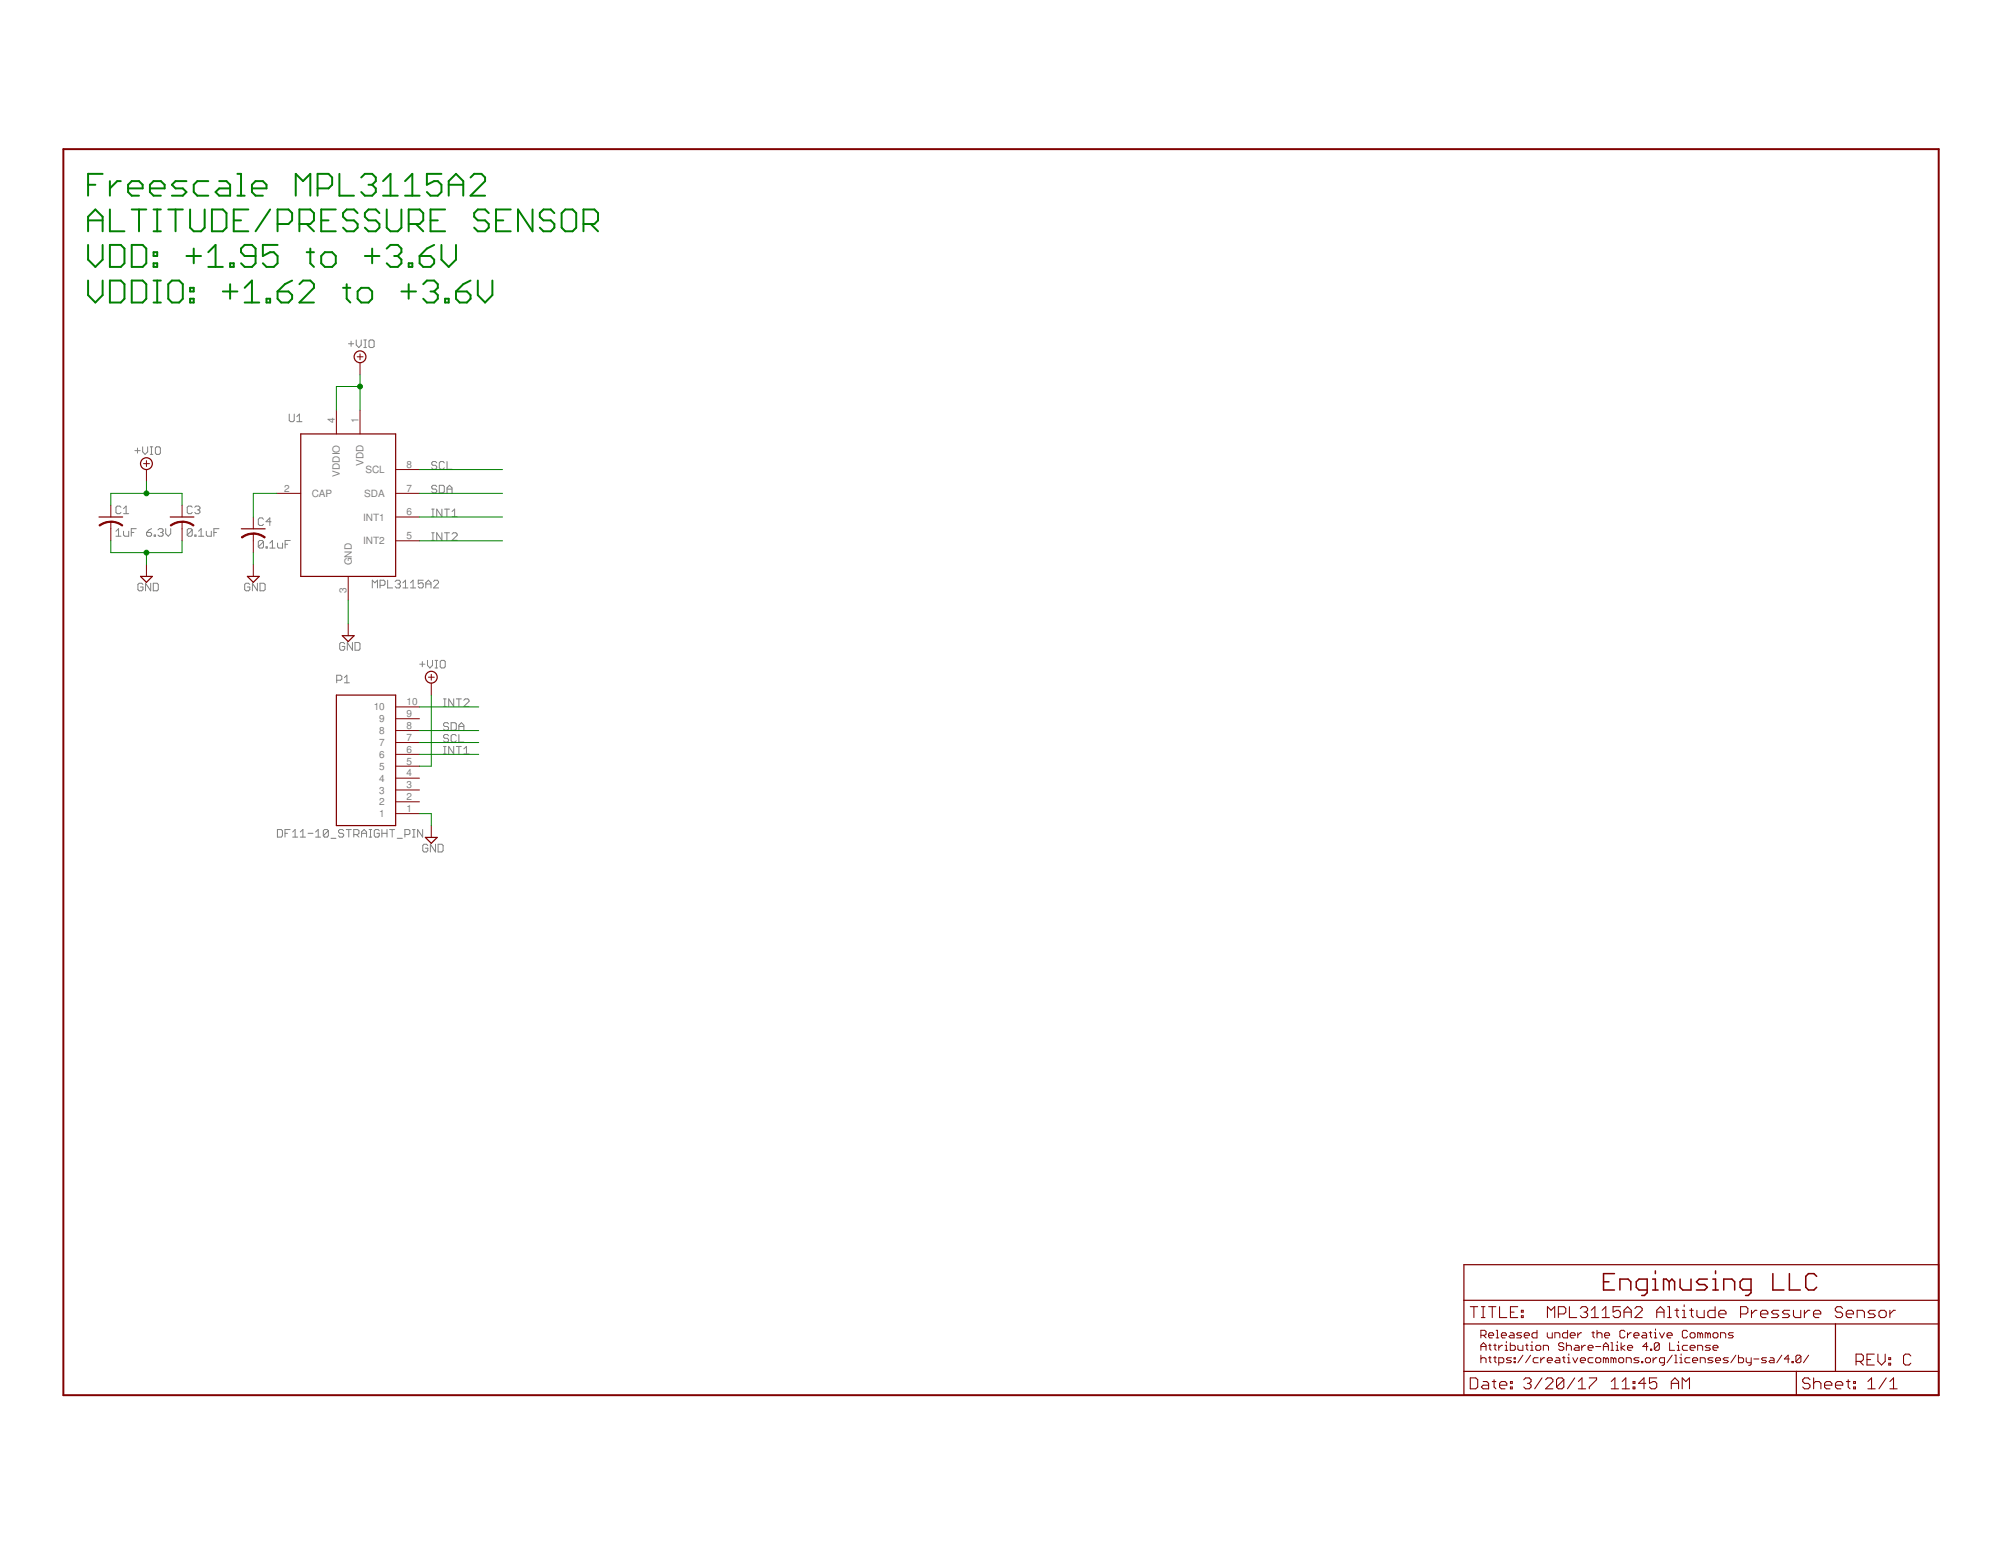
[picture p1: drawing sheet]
<svg xmlns="http://www.w3.org/2000/svg" width="279mm" height="216mm" viewBox="0 0 279 216" stroke-linecap="round" stroke-linejoin="round" font-family="sans-serif">
<defs><g id="words">
<g font-size="1.4" fill="#808080">
<text x="46.7" y="59.1" transform="rotate(-90 46.7 59.1)">4</text>
<text x="50" y="59.1" transform="rotate(-90 50 59.1)">1</text>
<text x="50.8" y="65.1" transform="rotate(-90 50.8 65.1)">VDD</text>
<text x="56.8" y="65.3">8</text>
<text x="39.7" y="68.7">2</text>
<text x="43.5" y="69.4">CAP</text>
<text x="47.5" y="66.5" transform="rotate(-90 47.5 66.5)">VDDIO</text>
<text x="50.8" y="69.4">SDA</text>
<text x="51" y="66.1">SCL</text>
<text x="56.8" y="72">6</text>
<text x="56.8" y="68.7">7</text>
<text x="50.7" y="72.7">INT1</text>
<text x="50.7" y="76">INT2</text>
<text x="56.8" y="75.3">5</text>
<text x="48.4" y="82.8" transform="rotate(-90 48.4 82.8)">3</text>
<text x="49.1" y="79" transform="rotate(-90 49.1 79)">GND</text>
<text x="52.2" y="99.2">10</text>
<text x="52.9" y="100.9">9</text>
<text x="56.8" y="101.8">8</text>
<text x="56.8" y="100.1">9</text>
<text x="56.8" y="98.5">10</text>
<text x="52.9" y="107.5">5</text>
<text x="52.9" y="105.8">6</text>
<text x="52.9" y="104.2">7</text>
<text x="52.9" y="102.5">8</text>
<text x="56.8" y="106.8">5</text>
<text x="56.8" y="105.1">6</text>
<text x="56.8" y="103.5">7</text>
<text x="52.9" y="112.5">2</text>
<text x="52.9" y="110.8">3</text>
<text x="52.9" y="109.2">4</text>
<text x="56.8" y="113.4">1</text>
<text x="56.8" y="111.7">2</text>
<text x="56.8" y="110.1">3</text>
<text x="56.8" y="108.4">4</text>
<text x="52.9" y="114.1">1</text>
</g>
</g></defs>
<g fill="none" stroke="#808080" stroke-width=".14">
<path d="M40.4 57.8v.9l.2 .2h.3l.2-.2v-.9M41.4 58.9h.8M41.4 58.2l.4-.4v1.1M48.7 48h.7M49 47.6v.8M49.7 47.5v.7l.4 .3 .3-.3v-.7M50.8 48.5h.4M50.8 47.5h.4M51 47.5v1M51.5 47.6l.2-.1h.3l.2 .1v.8l-.2 .1h-.3l-.2-.1zM16.2 74.2l.4-.4v1.1M16.2 74.9h.7"/>
<path d="M16.9 70.8l-.2-.1h-.3l-.2 .1v.8l.2 .1h.3l.2-.1M17.3 74.2v.5l.1 .2h.6v-.7M17.3 71.7h.7M17.3 71l.3-.3v1M18.3 74.4h.4M18.8 62.9h.8M19 73.8h-.7v1.1M19.2 62.6v.7M19.9 62.4v.7l.4 .4 .3-.4v-.7M20.5 74.4h.5l.2 .1v.2l-.2 .2h-.4l-.1-.2zM21 63.5h.3M21 62.4h.3"/>
<path d="M21.1 62.4v1.1M21.2 73.8l-.4 .2-.3 .4M21.5 74.7h.2v.2h-.2zM21.7 62.6l.2-.2h.3l.2 .2v.7l-.2 .2h-.3l-.2-.2zM22.1 74l.1-.2h.4l.2 .2v.2l-.2 .2M22.4 74.4h.2M22.6 74.4l.2 .1v.2l-.2 .2h-.4l-.1-.2M23.1 73.8v.7l.4 .4 .3-.4v-.7M26.8 74v.7l-.1 .2h-.4l-.2-.2M26.8 74l-.1-.2h-.4l-.2 .2v.7M26.8 70.8l-.1-.1h-.4l-.2 .1v.8l.2 .1h.4l.1-.1M26.8 74l-.7 .7"/>
<path d="M27.2 74.7h.2v.2h-.2zM27.2 70.8l.2-.1h.3l.2 .1v.2l-.2 .2M27.6 71.2h.1M27.7 74.9h.7M27.7 74.2l.4-.4v1.1M27.7 71.2l.2 .2v.2l-.2 .1h-.3l-.2-.1M28.8 74.2v.5l.2 .2h.5v-.7M29.9 74.4h.3M30.6 73.8h-.7v1.1M36.8 72.5l-.2-.2h-.3l-.2 .2v.7l.2 .2h.3l.2-.2M36.8 75.6l-.2-.1h-.3l-.2 .1v.8M36.8 75.6v.8l-.2 .1h-.3l-.2-.1"/>
<path d="M36.8 75.6l-.7 .8M37.1 76.4h.2v.1h-.2zM37.7 76.5h.7M37.7 75.8l.3-.3v1M37.8 72.9h-.7l.6-.6v1.1M38.8 75.8v.6l.1 .1h.6v-.7M39.8 76h.4M40.5 75.5h-.7v1M60.3 75.5h.3M60.3 72.2h.3M60.3 71.1h.3M60.3 74.4h.3"/>
<path d="M60.5 71.1v1.1M60.5 74.4v1.1M61 64.6l-.2-.1h-.3l-.2 .1v.2l.2 .2h.3l.2 .2v.1l-.2 .2h-.3l-.2-.2M61 67.9l-.2-.1h-.3l-.2 .1v.2l.2 .2h.3l.2 .2v.2l-.2 .1h-.3l-.2-.1M61.3 67.8h.6l.1 .1v.8l-.1 .1h-.6zM61.7 71.1v1.1l-.7-1.1v1.1M61.7 74.4v1.1l-.7-1.1v1.1M62 64.6l-.1-.1h-.4l-.2 .1v.7l.2 .2h.4l.1-.2M62.1 71.1h.7M62.1 74.4h.7M62.4 71.1v1.1M62.4 74.4v1.1"/>
<path d="M62.4 64.5v1h.7M62.4 68.8v-.7l.4-.3 .3 .3v.7M62.4 68.3h.7M63.1 74.6l.2-.2h.3l.2 .2v.2l-.7 .7h.7M63.1 72.2h.7M63.1 71.4l.4-.3v1.1M20 81.6l-.2-.2h-.4l-.1 .2v.7l.1 .2h.4l.2-.2v-.3h-.4M21 81.4v1.1l-.7-1.1v1.1M21.4 81.4h.5l.2 .2v.7l-.2 .2h-.5zM34.9 81.6l-.2-.2h-.3l-.2 .2v.7l.2 .2h.3l.2-.2v-.3h-.4M35.9 81.4v1.1l-.7-1.1v1.1M36.3 81.4h.5l.2 .2v.7l-.2 .2h-.5z"/>
<path d="M47 95h.5l.2-.2v-.3l-.2-.2h-.5v1.1M48.1 94.6l.3-.3v1.1M48.1 95.4h.7M48.1 89.9l-.1-.2h-.4l-.2 .2v.7l.2 .2h.4l.1-.2v-.3h-.3M49.2 89.7v1.1l-.7-1.1v1.1M49.6 89.7h.5l.2 .2v.7l-.2 .2h-.5zM52 82.1v-1.1l.3 .4 .4-.4v1.1M53.1 81.7h.5l.2-.1v-.4l-.2-.2h-.5v1.1M54.1 81v1.1h.7M55.2 81.2l.2-.2h.3l.2 .2v.2l-.2 .2M55.5 81.6h.2M55.7 81.6l.2 .1v.2l-.2 .2h-.3l-.2-.2"/>
<path d="M56.3 82.1h.7M56.3 81.4l.3-.4v1.1M57.3 82.1h.7M57.3 81.4l.4-.4v1.1M58.6 92.8h.7M59 92.4v.7M59.1 81h-.7v.6l.4-.2h.1l.2 .2v.3l-.2 .2h-.3l-.2-.2M59.5 81.6h.7M59.5 82.1v-.7l.3-.4 .4 .4v.7M59.7 92.2v.7l.3 .4 .4-.4v-.7M60.5 81.2l.2-.2h.4l.1 .2v.2l-.7 .7h.7M60.7 93.3h.4"/>
<path d="M60.7 92.2h.4M60.9 92.2v1.1M61.5 92.4l.1-.2h.4l.2 .2v.7l-.2 .2h-.4l-.1-.2zM61.9 98.7h.4M61.9 97.6h.4M62.1 97.6v1.1M63.4 97.6v1.1l-.7-1.1v1.1M63.7 97.6h.7M64.1 97.6v1.1M64.8 97.8l.2-.2h.3l.2 .2v.2l-.7 .7h.7M38.7 115.8h.6l.1 .2v.7l-.1 .2h-.6zM39.8 116.4h.4"/>
<path d="M40.5 115.8h-.7v1.1M40.9 116.9h.7M40.9 116.2l.3-.4v1.1M41.9 116.9h.8M41.9 116.2l.4-.4v1.1M43 116.4h.7M44.1 116.9h.7M44.1 116.2l.3-.4v1.1M45.8 116v.7l-.1 .2h-.4l-.2-.2M45.8 116l-.1-.2h-.4l-.2 .2v.7M45.8 116l-.7 .7M46.2 117.1h.7"/>
<path d="M48 116l-.2-.2h-.3l-.2 .2v.2l.2 .2h.3l.2 .1v.2l-.2 .2h-.3l-.2-.2M48.3 115.8h.7M48.7 115.8v1.1M49.4 116.5h.5l.2-.1v-.4l-.2-.2h-.5v1.1M49.8 116.5l.3 .4M50.5 116.4h.7M50.5 116.9v-.7l.3-.4 .4 .4v.7M51.5 116.9h.4M51.5 115.8h.4M51.7 115.8v1.1M53 116l-.2-.2h-.4l-.1 .2v.7l.1 .2h.4l.2-.2v-.3h-.4M53.3 116.4h.7"/>
<path d="M53.3 115.8v1.1M54 115.8v1.1M54.4 115.8h.7M54.8 115.8v1.1M55.5 117.1h.7M56.5 116.5h.6l.1-.1v-.4l-.1-.2h-.6v1.1M57.6 116.9h.4M57.6 115.8h.4M57.8 115.8v1.1M59 115.8v1.1l-.7-1.1v1.1M59.7 118.1l-.1-.2h-.4l-.2 .2v.7l.2 .2h.4l.1-.2v-.4h-.3M60.8 117.9v1.1l-.7-1.1v1.1"/>
<path d="M61.2 117.9h.5l.2 .2v.7l-.2 .2h-.5zM61.9 105.3h.4M61.9 104.2h.4M62.1 104.2v1.1M62.6 102.8l-.1-.2h-.4l-.2 .2v.1l.2 .2h.4l.1 .2v.2l-.1 .1h-.4l-.2-.1M62.6 101.1l-.1-.2h-.4l-.2 .2v.2l.2 .2h.4l.1 .1v.2l-.1 .2h-.4l-.2-.2M63 100.9h.5l.2 .2v.7l-.2 .2h-.5zM63.4 104.2v1.1l-.7-1.1v1.1M63.7 102.8l-.2-.2h-.3l-.2 .2v.7l.2 .1h.3l.2-.1M63.7 104.2h.7M64.1 102.6v1h.7M64.1 102v-.7l.3-.4 .4 .4v.7"/>
<path d="M64.1 104.2v1.1M64.1 101.5h.7M64.8 105.3h.7M64.8 104.6l.3-.4v1.1"/>
</g>
<path d="M8.8 20.8h261.9v174h-261.9z" fill="none" stroke="#800000" stroke-width=".28"/>
<g fill="none" stroke="#800000" stroke-width=".17">
<path d="M13.8 72.2h3.3M23.8 72.2h3.3M33.7 73.9h3.3M42 60.6h13.2v19.9h-13.2zM19.6 80.5h1.7l-.9 .8zM34.5 80.5h1.7l-.8 .8zM47 97.1h8.2v18.2h-8.2zM47.8 88.8h1.6l-.8 .8zM59.4 116.9h1.6l-.8 .9zM204.4 176.6h66.3v18.2h-66.3zM204.4 184.9h66.3M204.4 191.5h66.3"/>
<path d="M204.4 181.6h66.3M250.8 191.5v3.3M256.3 184.9v6.6"/>
<circle cx="50.3" cy="49.8" r=".83"/>
<circle cx="20.4" cy="64.7" r=".83"/>
<circle cx="60.2" cy="94.6" r=".83"/>
</g>
<g fill="none" stroke="#800000" stroke-width=".14">
<path d="M47 57.3v3.3M49.9 49.8h.8M50.3 49.4v.8M50.3 50.7v1.6M50.3 57.3v3.3M15.5 70.5v1.7M15.5 72.9v2.6M20 64.7h.9M20.4 64.3v.9M20.4 65.6v1.6M20.4 78.8v1.7M25.4 70.5v1.7"/>
<path d="M25.4 72.9v2.6M35.4 72.2v1.7M35.4 74.5v2.7M35.4 78.8v1.7M38.7 68.9h3.3M55.2 68.9h3.4M55.2 72.2h3.4M55.2 75.5h3.4M55.2 65.6h3.4M48.6 80.5v3.3M48.6 87.1v1.7M55.2 98.7h3.4"/>
<path d="M59.8 94.6h.8M60.2 94.2v.8M60.2 95.4v1.7M55.2 113.6h3.4M55.2 112h3.4M55.2 110.3h3.4M55.2 108.7h3.4M55.2 107h3.4M55.2 105.3h3.4M55.2 103.7h3.4M55.2 102h3.4M55.2 100.4h3.4"/>
<path d="M60.2 115.3v1.6M206.8 186.5h.5l.2-.2v-.4l-.2-.1h-.5v1M206.8 188.6v-.7l.3-.4 .4 .4v.7M206.8 189.3v1M206.8 189.8l.1-.2h.4l.2 .2v.5M206.8 188h.7M207.1 186.5l.4 .3M207.9 186.5h.7v-.2l-.2-.2h-.4l-.1 .2v.3l.1 .2h.4M207.9 187.9h.3M207.9 189.6h.3M208 187.7v.7l.2 .2M208 189.4v.7l.2 .2"/>
<path d="M208.6 187.9h.3M208.6 189.6h.3M208.7 187.7v.7l.2 .2M208.7 189.4v.7l.2 .2M208.9 185.8h.2v1M208.9 186.8h.4M209.3 187.9v.7M209.3 190.3h.5l.2-.2v-.3l-.2-.2h-.5v1.1M209.6 186.5h.7v-.2l-.1-.2h-.4l-.2 .2v.3l.2 .2h.4M209.8 187.9h-.2l-.3 .3M210.2 187.9h.1v.7M210.2 188.6h.3"/>
<path d="M210.3 187.3v.2M210.9 186.1h.3l.2 .2v.5h-.5l-.2-.2 .2-.1h.5M210.9 187.5v1.1h.5l.2-.2v-.4l-.2-.1h-.5M211.1 189.6h-.6l-.2 .2 .2 .2h.4l.2 .1-.2 .2h-.6M211.4 189.6h.2v.2h-.2zM211.4 190.1h.2v.2h-.2zM211.9 187.9v.5l.2 .2h.5v-.7M212.5 186.1h-.6l-.1 .2 .1 .2h.4l.2 .1-.2 .2h-.5M212.6 189.3l-.7 1M212.8 186.5h.8v-.2l-.2-.2h-.4l-.2 .2v.3l.2 .2h.4M213 187.9h.4M213.2 187.7v.7l.2 .2"/>
<path d="M213.7 187.9h.2v.7M213.7 188.6h.4M213.7 189.3l-.7 1M213.9 187.3v.2M214.6 185.8v1h-.5l-.2-.2v-.3l.2-.2h.5M214.6 187.9h.4l.1 .1v.4l-.1 .2h-.4l-.2-.2v-.4zM214.8 189.6h-.6l-.1 .2v.3l.1 .2h.6M215.1 189.6v.7M215.5 188.6v-.7h.5l.2 .1v.6M215.7 189.6h-.2l-.4 .4M216 186.1v.5l.2 .2h.5v-.7M216 190h.7v-.2l-.1-.2h-.4l-.2 .2v.3l.2 .2h.4"/>
<path d="M217.1 186.8v-.7h.5l.2 .2v.5M217.3 189.6h.3l.2 .2v.5h-.5l-.2-.2 .2-.1h.5M218.2 189.6h.3M218.4 187.7l-.2-.2h-.4l-.2 .2v.2l.2 .1h.4l.2 .2v.2l-.2 .2h-.4l-.2-.2M218.4 189.4v.7l.1 .2M218.7 188l.2-.1h.3l.2 .1v.6M218.7 187.5v1.1M218.9 185.8v1h-.5l-.2-.2v-.3l.2-.2h.5M218.9 189.6h.2v.7M218.9 190.3h.3M219.1 189.1v.2M219.2 186.5h.7v-.2l-.1-.2h-.4l-.2 .2v.3l.2 .2h.4"/>
<path d="M219.6 189.6l.3 .7 .4-.7M219.9 187.9h.4l.2 .1v.6h-.6l-.1-.2 .1-.2h.6M220.3 186.1v.7M220.7 190h.7v-.2l-.2-.2h-.3l-.2 .2v.3l.2 .2h.3M220.8 186.1h-.1l-.4 .4M220.9 187.9v.7M221.4 187.9h-.2l-.3 .3M221.7 188.2h.7v-.2l-.1-.1h-.4l-.2 .1v.4l.2 .2h.4M222.3 186.1h.3M222.4 185.9v.7l.2 .2M222.4 189.6h-.5l-.2 .2v.3l.2 .2h.5M222.8 188h.7"/>
<path d="M223 189.6h.3l.2 .2v.3l-.2 .2h-.3l-.2-.2v-.3zM223 186.3l.2-.2h.3l.2 .2v.5M223 185.8v1M223.9 188h.7M223.9 188.6v-.7l.3-.4 .4 .4v.7M224 186.5h.7v-.2l-.1-.2h-.4l-.2 .2v.3l.2 .2h.4M224.2 189.8l-.2-.2h-.1v.7M224.2 189.8l.2-.2 .2 .2v.5M224.2 189.8v.5M224.9 188.6h.4M224.9 187.5h.2v1.1M225.3 189.8l-.2-.2h-.2v.7"/>
<path d="M225.3 189.8v.5M225.3 189.8l.2-.2 .1 .2v.5M225.7 187.9h.1v.7M225.7 188.6h.3M225.8 187.3v.2M226.2 189.6h.3l.2 .2v.3l-.2 .2h-.3l-.2-.2v-.3zM226.4 187.5v1.1M226.9 185.9l-.2-.1h-.3l-.2 .1v.7l.2 .2h.3l.2-.2M226.9 187.9l-.5 .3 .5 .4M227.1 190.3v-.7h.5l.2 .2v.5M227.2 186.1v.7M227.2 188.2h.8v-.2l-.2-.1h-.4l-.2 .1v.4l.2 .2h.4"/>
<path d="M227.8 186.1h-.2l-.4 .4M228.1 186.5h.8v-.2l-.2-.2h-.4l-.2 .2v.3l.2 .2h.4M228.9 189.6h-.6l-.2 .2 .2 .2h.4l.2 .1-.2 .2h-.6M229.2 190.1h.2v.2h-.2zM229.4 186.1h.3l.2 .2v.5h-.5l-.2-.2 .2-.1h.5M229.7 189.8l.2-.2h.4l.2 .2v.3l-.2 .2h-.4l-.2-.2zM230.1 188h-.7l.5-.5v1.1M230.3 186.1h.3M230.5 185.9v.7l.1 .2M230.5 188.4h.1v.2h-.1zM230.8 189.6v.7M231 186.8h.4"/>
<path d="M231 186.1h.2v.7M231.2 185.6v.2M231.4 189.6h-.2l-.4 .4M231.7 187.7v.7l-.2 .2h-.3l-.2-.2M231.7 187.7l-.2-.2h-.3l-.2 .2v.7M231.7 187.7l-.7 .7M231.7 186.1l.4 .7 .3-.7M232.4 190.3h-.5l-.2-.2v-.3l.2-.2h.5v.9l-.2 .2h-.1M232.8 186.5h.7v-.2l-.2-.2h-.3l-.2 .2v.3l.2 .2h.3M233.1 187.5v1.1h.7M233.5 189.3l-.7 1M233.8 190.3h.4"/>
<path d="M233.8 189.3h.2v1M234.2 187.9h.2v.7M234.2 188.6h.3M234.4 187.3v.2M234.5 189.6h.2v.7M234.5 190.3h.4M234.7 189.1v.2M235.6 185.9l-.2-.1h-.3l-.2 .1v.7l.2 .2h.3l.2-.2M235.6 187.9h-.5l-.2 .1v.4l.2 .2h.5M236 189.6h-.6l-.1 .2v.3l.1 .2h.6M236 188.2h.7v-.2l-.2-.1h-.3l-.2 .1v.4l.2 .2h.3M236.2 186.1h.3l.2 .2v.3l-.2 .2h-.3l-.2-.2v-.3z"/>
<path d="M236.3 190h.7v-.2l-.1-.2h-.4l-.2 .2v.3l.2 .2h.4M237 188.6v-.7h.6l.1 .1v.6M237.4 186.3l-.2-.2h-.2v.7M237.4 186.3v.5M237.4 190.3v-.7h.5l.2 .2v.5M237.4 186.3l.2-.2 .1 .2v.5M238.5 186.3l-.2-.2h-.2v.7M238.5 186.3v.5M238.5 186.3l.2-.2 .1 .2v.5M238.8 187.9h-.5l-.2 .1 .2 .2h.4l.1 .2-.1 .2h-.6M239.2 188.2h.7v-.2l-.2-.1h-.3l-.2 .1v.4l.2 .2h.3M239.2 189.6h-.5l-.2 .2 .2 .2h.3l.2 .1-.2 .2h-.5"/>
<path d="M239.4 186.1h.3l.2 .2v.3l-.2 .2h-.3l-.2-.2v-.3zM239.5 190h.7v-.2l-.1-.2h-.4l-.2 .2v.3l.2 .2h.4M240.2 186.8v-.7h.6l.2 .2v.5M241.3 189.6h-.5l-.2 .2 .2 .2h.3l.2 .1-.2 .2h-.5M242 186.1h-.5l-.2 .2 .2 .2h.4l.1 .1-.1 .2h-.6M242.4 189.3l-.7 1M242.7 189.3v1h.6l.2-.2v-.3l-.2-.2h-.6M243.8 189.6v.5l.2 .2h.5M244.5 189.6v.9l-.2 .2h-.1M244.9 189.8h.7M246.7 189.6h-.6l-.1 .2 .1 .2h.4l.2 .1-.2 .2h-.5M247.2 189.6h.3l.2 .2v.5h-.5l-.2-.2 .2-.1h.5"/>
<path d="M248.8 189.3l-.7 1M249.9 189.8h-.7l.5-.5v1M250.2 190.1h.2v.2h-.2zM251.5 189.4v.7l-.2 .2h-.4l-.1-.2M251.5 189.4l-.2-.1h-.4l-.1 .1v.7M251.5 189.4l-.7 .7M252.5 189.3l-.7 1"/>
</g>
<g fill="#800000" stroke="#800000" stroke-width=".14">
<path d="M15.5 72.8a2.72 2.72 0 0 1 1.6 .5v.2a2.56 2.56 0 0 0-1.6-.6z" fill-rule="evenodd"/>
<path d="M13.8 73.3a2.6 2.6 0 0 1 1.7-.5v.1a2.68 2.68 0 0 0-1.6 .6z" fill-rule="evenodd"/>
<path d="M25.4 72.8a2.72 2.72 0 0 1 1.7 .5l-.1 .2a2.45 2.45 0 0 0-1.6-.6z" fill-rule="evenodd"/>
<path d="M23.8 73.3a2.6 2.6 0 0 1 1.6-.5v.1a2.82 2.82 0 0 0-1.5 .6z" fill-rule="evenodd"/>
<path d="M35.4 74.4a2.72 2.72 0 0 1 1.6 .6l-.1 .1a2.64 2.64 0 0 0-1.5-.5z" fill-rule="evenodd"/>
<path d="M33.7 75a2.6 2.6 0 0 1 1.7-.6v.2a2.45 2.45 0 0 0-1.6 .5z" fill-rule="evenodd"/>
</g>
<g fill="none" stroke="#800000" stroke-width=".15">
<path d="M205.3 192.4h.8l.2 .3v1l-.2 .3h-.8zM205.3 182.5h1M205.8 182.5v1.5M206.8 182.5h.5M206.8 184h.5M207.1 192.9h.5l.3 .3v.8h-.8l-.3-.3 .3-.3h.8M207.1 182.5v1.5M207.9 182.5h1M208.4 192.9h.5M208.4 182.5v1.5M208.6 192.7v1l.3 .3M209.4 193.4h1v-.2l-.3-.3h-.5l-.2 .3v.5l.2 .3h.5"/>
<path d="M209.4 182.5v1.5h1M210.9 193.7h.3v.3h-.3zM210.9 192.9h.3v.3h-.3zM210.9 183.2h.5M211.9 182.5h-1v1.5h1M212.4 183.7h.3v.3h-.3zM212.4 183h.3v.2h-.3zM212.8 192.7l.2-.3h.5l.3 .3v.2l-.3 .3M213.3 193.2h.2M213.5 193.2l.3 .2v.3l-.3 .3h-.5l-.2-.3M215.3 192.4l-1 1.6M215.8 192.7l.3-.3h.5l.2 .3v.2l-1 1.1h1"/>
<path d="M216.1 184v-1.5l.5 .5 .5-.5v1.5M217.6 183.5h.8l.2-.3v-.5l-.2-.2h-.8v1.5M218.4 192.7v1l-.3 .3h-.5l-.3-.3M218.4 192.7l-.3-.3h-.5l-.3 .3v1M218.4 192.7l-1.1 1M219.1 182.5v1.5h1.1M219.9 192.4l-1 1.6M220.4 194h1M220.4 192.9l.5-.5v1.6M220.7 182.7l.2-.2h.5l.3 .2v.3l-.3 .2M221.2 183.2h.2M221.4 183.2l.3 .3v.2l-.3 .3h-.5l-.2-.3"/>
<path d="M221.9 192.4h1v.3l-1 1v.3M222.2 184h1M222.2 183l.5-.5v1.5M223.7 184h1M223.7 183l.5-.5v1.5M225 194h1M225 192.9l.5-.5v1.6M226.3 182.5h-1.1v.7l.5-.2h.3l.3 .2v.5l-.3 .3h-.5l-.3-.3M226.5 194h1M226.5 192.9l.5-.5v1.6M226.8 183.2h1M226.8 184v-1l.5-.5 .5 .5v1"/>
<path d="M228 193.7h.3v.3h-.3zM228 192.9h.3v.3h-.3zM228.3 182.7l.2-.2h.5l.3 .2v.3l-1 1h1M229.8 193.2h-1l.8-.8v1.6M231.3 192.4h-1v.8l.5-.3h.3l.2 .3v.5l-.2 .3h-.5l-.3-.3M231.3 184v-1l.5-.5 .5 .5v1M231.3 183.2h1M232.9 182.5h.2v1.5M232.9 184h.5M233.4 193.2h1M233.4 194v-1.1l.5-.5 .5 .5v1.1M233.9 183h.5"/>
<path d="M234.1 182.7v1l.3 .3M234.9 194v-1.6l.5 .5 .5-.5v1.6M234.9 184h.5M234.9 183h.3v1M235.2 182.2v.3M235.9 183h.5M236.2 182.7v1l.2 .3M236.9 183v.7l.3 .3h.8v-1M239.5 182.5v1.5h-.8l-.2-.3v-.5l.2-.2h.8M240 183.5h1v-.3l-.3-.2h-.5l-.2 .2v.5l.2 .3h.5M243 183.5h.8l.3-.3v-.5l-.3-.2h-.8v1.5M244.6 183v1"/>
<path d="M245.3 183h-.2l-.5 .5M245.8 183.5h1v-.3l-.2-.2h-.5l-.3 .2v.5l.3 .3h.5M248.4 183h-.8l-.2 .2 .2 .3h.5l.3 .2-.3 .3h-.7M249.9 183h-.8l-.2 .2 .2 .3h.5l.3 .2-.3 .3h-.7M250.4 183v.7l.3 .3h.7v-1M251.9 183v1M252.7 183h-.2l-.6 .5M252.7 192.7l-.2-.3h-.5l-.3 .3v.2l.3 .3h.5l.2 .2v.3l-.2 .3h-.5l-.3-.3M253.2 183.5h1v-.3l-.2-.2h-.5l-.3 .2v.5l.3 .3h.5M253.2 193.2l.3-.3h.5l.3 .3v.8M253.2 192.4v1.6M254.8 193.4h1v-.2l-.3-.3h-.5l-.2 .3v.5l.2 .3h.5"/>
<path d="M256.3 193.4h1v-.2l-.3-.3h-.5l-.2 .3v.5l.2 .3h.5M257.3 182.7l-.3-.2h-.5l-.2 .2v.3l.2 .2h.5l.3 .3v.2l-.3 .3h-.5l-.2-.3M257.8 183.5h1v-.3l-.2-.2h-.6l-.2 .2v.5l.2 .3h.6M257.8 192.9h.5M258.1 192.7v1l.2 .3M258.8 193.7h.3v.3h-.3zM258.8 192.9h.3v.3h-.3zM259.2 190.1h.7l.3-.2v-.5l-.3-.3h-.7v1.5M259.3 184v-1h.8l.2 .2v.8M259.7 190.1l.5 .5M260.7 189.9h.5M260.8 194h1"/>
<path d="M260.8 192.9l.5-.5v1.6M261.7 189.1h-1v1.5h1M261.9 183h-.8l-.3 .2 .3 .3h.5l.3 .2-.3 .3h-.8M262.2 189.1v1l.5 .5 .5-.5v-1M262.4 183.2l.2-.2h.5l.3 .2v.5l-.3 .3h-.5l-.2-.3zM263.4 192.4l-1 1.6M263.7 190.4h.3v.2h-.3zM263.7 189.6h.3v.3h-.3zM263.9 194h1M263.9 192.9l.5-.5v1.6M263.9 183v1M264.6 183h-.2l-.5 .5"/>
<path d="M266.8 189.4l-.2-.3h-.6l-.2 .3v1l.2 .2h.6l.2-.2"/>
</g>
<g fill="none" stroke="#800000" stroke-width=".21">
<path d="M223.9 179h.8M225.4 177.9h-1.5v2.2h1.5M230.8 178.6h.3v1.5M231.1 177.5v.4M233.1 179l-.4-.4h-.4v1.5M233.1 179v1.1M233.1 179l.3-.4 .4 .4v1.1M234.6 178.6v1.2l.4 .3h1.1v-1.5M238.4 178.6h-1.1l-.4 .4 .4 .4h.7l.4 .4-.4 .3h-1.1M239.2 178.6h.3v1.5M239.5 177.5v.4M247.5 177.9v2.2h1.6"/>
<path d="M249.9 177.9v2.2h1.5M253.7 178.2l-.4-.3h-.8l-.4 .3v1.6l.4 .3h.8l.4-.3M226.2 180.1v-1.5h1.1l.4 .4v1.1M230 180.1h-1.1l-.4-.3v-.8l.4-.4h1.1v1.9l-.4 .4h-.4M230.8 180.1h.7M239.2 180.1h.7M240.7 180.1v-1.5h1.1l.4 .4v1.1M244.5 180.1h-1.1l-.4-.3v-.8l.4-.4h1.1v1.9l-.4 .4h-.4"/>
</g>
<g fill="none" stroke="#008000" stroke-width=".28">
<path d="M12.3 32.3v-2l1-1 1 1v2M12.3 34.2v2.1l1 1 1-1v-2.1M12.3 39.2v2l1 1 1-1v-2M12.3 25.8h1M12.3 30.8h2M14.3 24.3h-2v3M15.3 25.3v2M15.3 29.3v3h2.1M15.3 34.2h1.6l.5 .5v2.1l-.5 .5h-1.6zM15.3 39.2h1.6l.5 .5v2l-.5 .5h-1.6zM16.9 25.3h-.5l-1.1 1M17.9 26.3h2v-.5l-.5-.5h-1l-.5 .5v1l.5 .5h1"/>
<path d="M18.4 29.3h2M18.4 34.2h1.5l.5 .5v2.1l-.5 .5h-1.5zM18.4 39.2h1.5l.5 .5v2l-.5 .5h-1.5zM19.4 29.3v3M20.9 26.3h2.1v-.5l-.5-.5h-1.1l-.5 .5v1l.5 .5h1.1M21.4 32.3h1.1M21.4 29.3h1.1M21.4 35.2h.5v.6h-.5zM21.4 36.8h.5v.5h-.5zM21.4 39.2h1.1M21.9 29.3v3M21.9 39.2v3"/>
<path d="M23.5 29.3h2M23.5 39.7l.5-.5h1l.5 .5v2l-.5 .5h-1l-.5-.5zM24.5 29.3v3M26 25.3h-1.5l-.5 .5 .5 .5h1l.5 .5-.5 .5h-1.5M26 35.8h2.1M26.5 29.3v2.5l.6 .5h1l.5-.5v-2.5M27.1 34.7v2.1M29.1 25.3h-1.5l-.5 .5v1l.5 .5h1.5M29.1 37.3h2M29.1 35.2l1-1v3.1M29.6 29.3h1.5l.5 .5v2l-.5 .5h-1.5zM30.6 25.3h1l.5 .5v1.5h-1.5l-.5-.5 .5-.5h1.5"/>
<path d="M32.1 36.8h.5v.5h-.5zM32.1 39.7v2M32.6 30.8h1.1M33.1 24.3h.6v3M33.1 27.3h1.1M34.7 29.3h-2.1v3h2.1M35.2 26.3h2v-.5l-.5-.5h-1l-.5 .5v1l.5 .5h1M35.7 35.8h-1.5l-.5-.6v-.5l.5-.5h1l.5 .5v2.1l-.5 .5h-1l-.5-.5M37.7 29.3l-2 3M38.8 31.3h1.5l.5-.5v-1l-.5-.5h-1.5v3M38.8 34.2h-2.1v1.6l1-.6h.5l.6 .6v1l-.6 .5h-1l-.5-.5M40.8 39.2l-1 .5-1 1"/>
<path d="M41.3 27.3v-3l1 1 1-1v3M41.8 31.3h1.5l.5-.5v-1l-.5-.5h-1.5v3M41.8 39.7l.5-.5h1l.5 .5v.5l-2 2h2M42.8 31.3l1 1M42.8 35.2h1M43.3 34.7v2.1l.5 .5M44.3 26.3h1.6l.5-.5v-1l-.5-.5h-1.6v3M44.9 30.8h1M45.4 35.2h1l.5 .6v1l-.5 .5h-1l-.5-.5v-1zM46.9 29.3h-2v3h2M47.4 24.3v3h2M48.4 39.7v2l.5 .5"/>
<path d="M49.9 29.8l-.5-.5h-1l-.5 .5v.5l.5 .5h1l.5 .5v.5l-.5 .5h-1l-.5-.5M50.4 24.8l.5-.5h1.1l.5 .5v.5l-.5 .5M50.9 35.8h2.1M51.5 25.8h.5M52 25.8l.5 .5v.5l-.5 .5h-1.1l-.5-.5M52 34.7v2.1M53 29.8l-.5-.5h-1l-.6 .5v.5l.6 .5h1l.5 .5v.5l-.5 .5h-1l-.6-.5M53.5 27.3h2M53.5 25.3l1-1v3M54 29.3v2.5l.5 .5h1l.5-.5v-2.5M54 34.7l.5-.5h1l.5 .5v.5l-.5 .6M55 35.8h.5"/>
<path d="M55.5 35.8l.5 .5v.5l-.5 .5h-1l-.5-.5M56.6 27.3h2M56.6 25.3l1-1v3M57.1 36.8h.5v.5h-.5zM57.1 31.3h1.5l.5-.5v-1l-.5-.5h-1.5v3M57.1 39.7v2M58.1 31.3l1 1M58.6 35.8h1.5l.5 .5v.5l-.5 .5h-1l-.5-.5zM59.1 39.7l.5-.5h1l.5 .5v.5l-.5 .5M60.1 30.8h1M60.6 34.2l-1 .5-1 1.1M61.6 24.3h-2v1.5l1-.5h.5l.5 .5v1l-.5 .5h-1l-.5-.5"/>
<path d="M61.6 34.2v2.1l1.1 1 1-1v-2.1M62.1 29.3h-2v3h2M62.7 25.8h2M62.7 27.3v-2l1-1 1 1v2M65.7 24.8l.5-.5h1l.5 .5v.5l-2 2h2M65.7 39.2l-1 .5-1 1M66.7 39.2v2l1 1 1-1v-2M68.2 29.8l-.5-.5h-1l-.5 .5v.5l.5 .5h1l.5 .5v.5l-.5 .5h-1l-.5-.5M69.3 30.8h1M71.3 29.3h-2v3h2M74.4 29.3v3l-2.1-3v3M77.4 29.8l-.5-.5h-1l-.5 .5v.5l.5 .5h1l.5 .5v.5l-.5 .5h-1l-.5-.5"/>
<path d="M78.9 29.3h1l.6 .5v2l-.6 .5h-1l-.5-.5v-2zM81.5 31.3h1.5l.5-.5v-1l-.5-.5h-1.5v3M82.5 31.3l1 1M21.4 42.2h1.1M26.5 40.2h.6v.5h-.6zM26.5 41.7h.6v.5h-.6zM31.1 40.7h2M34.2 40.2l1-1v3M34.2 42.2h2M37.2 41.7h.5v.5h-.5zM38.8 40.7h1.5l.5 .5v.5l-.5 .5h-1l-.5-.5zM47.9 40.2h1"/>
<path d="M50.4 40.2h1.1l.5 .5v1l-.5 .5h-1.1l-.5-.5v-1zM56 40.7h2.1M60.1 40.7h.5M60.6 40.7l.5 .5v.5l-.5 .5h-1l-.5-.5M62.1 41.7h.6v.5h-.6zM63.7 40.7h1.5l.5 .5v.5l-.5 .5h-1l-.5-.5z"/>
</g>
<g fill="none" stroke="#008000" stroke-width=".14">
<path d="M50.3 52.3v5M50.3 54h-3.3v3.3M15.5 70.5v-1.6h9.9v1.6M15.5 75.5v1.7h9.9v-1.7M20.4 67.2v1.7M20.4 77.2v1.6M35.4 77.2v1.6M38.7 68.9h-3.3v3.3M58.6 68.9h11.6M58.6 65.6h11.6M58.6 72.2h11.6M58.6 75.5h11.6"/>
<path d="M48.6 83.8v3.3M58.6 98.7h8.2M60.2 97.1v9.9h-1.6M58.6 113.6h1.6v1.7M58.6 103.7h8.2M58.6 102h8.2M58.6 105.3h8.2"/>
</g>
<g fill="#008000" stroke="#008000" stroke-width=".14">
<circle cx="20.4" cy="77.2" r=".34"/>
<circle cx="50.3" cy="54" r=".34"/>
<circle cx="20.4" cy="68.9" r=".34"/>
</g>
<use href="#words"/>
</svg>
